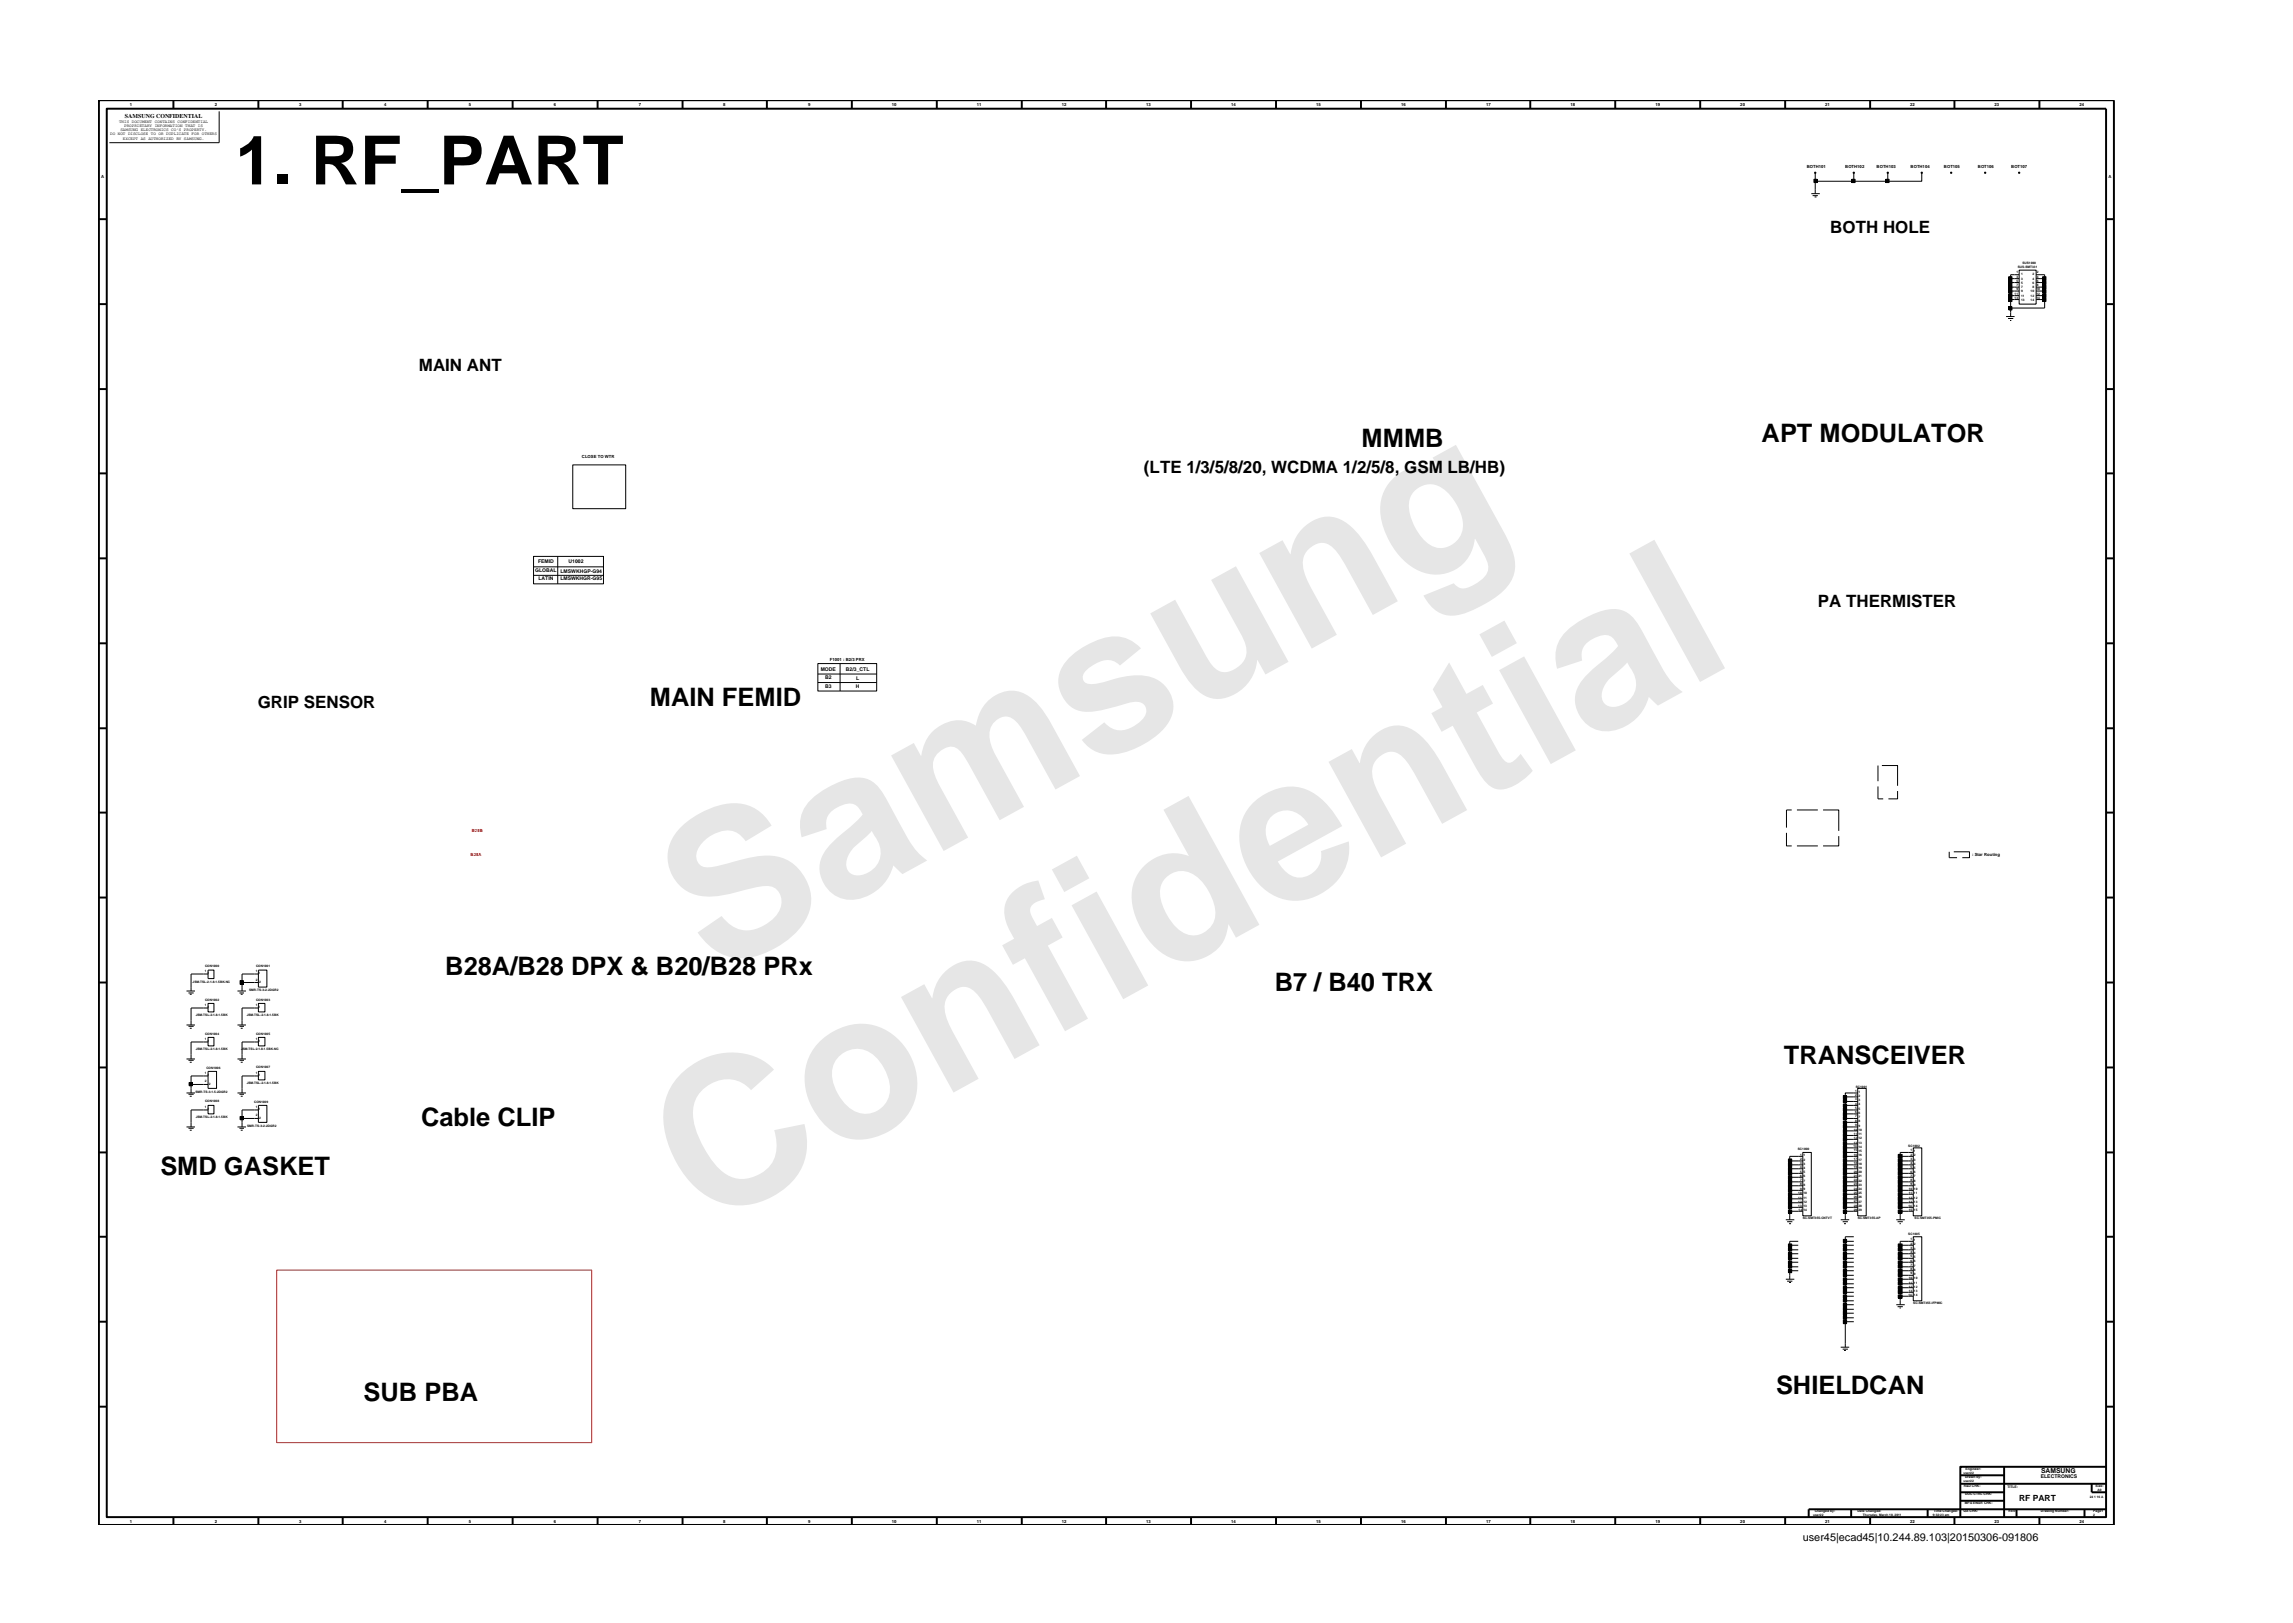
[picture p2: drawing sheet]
<svg xmlns="http://www.w3.org/2000/svg" width="297mm" height="210mm" viewBox="0 0 297 210" stroke-linecap="round" stroke-linejoin="round" font-family="sans-serif">
<defs><g id="words">
<g font-size="26.5" fill="#e6e6e6">
<text x="92.4" y="126.7" transform="rotate(-29 92.4 126.7)">Samsung</text>
<text x="91.1" y="159.4" transform="rotate(-29 91.1 159.4)">Confidential</text>
</g>
<text font-size="8.8" x="30.5" y="23.9">1. RF_PART</text>
<g font-size="3.3">
<text x="176.4" y="57.9">MMMB</text>
<text x="228.2" y="57.3">APT MODULATOR</text>
<text x="84.2" y="91.5">MAIN FEMID</text>
<text x="57.7" y="126.4">B28A/B28 DPX &amp; B20/B28 PRx</text>
<text x="165.1" y="128.4">B7 / B40 TRX</text>
<text x="231.1" y="137.9">TRANSCEIVER</text>
<text x="54.6" y="145.8">Cable CLIP</text>
<text x="20.8" y="152.3">SMD GASKET</text>
<text x="47.1" y="181.6">SUB PBA</text>
<text x="230.1" y="180.5">SHIELDCAN</text>
</g>
<g font-size="2.2">
<text x="237.1" y="30.2">BOTH HOLE</text>
<text x="54.3" y="48">MAIN ANT</text>
<text x="148.2" y="61.3">(LTE 1/3/5/8/20, WCDMA 1/2/5/8, GSM LB/HB)</text>
<text x="235.5" y="78.7">PA THERMISTER</text>
<text x="33.4" y="91.7">GRIP SENSOR</text>
</g>
<text font-size="1.4" x="233.5" y="199.7">user45|ecad45|10.244.89.103|20150306-091806</text>
<text font-size="1.1" x="261.6" y="194.4">RF PART</text>
<text font-size=".9" x="264.4" y="190.8">SAMSUNG</text>
<text font-size=".8" x="16.2" y="15.3">SAMSUNG CONFIDENTIAL</text>
<g font-size=".7">
<text x="69.3" y="74.1">GLOBAL</text>
<text x="69.7" y="73">FEMID</text>
<text x="69.8" y="75.2">LATIN</text>
<text x="72.6" y="75.2">LMSWKHGR-G95</text>
<text x="72.6" y="74.3">LMSWKHGP-G94</text>
<text x="73.6" y="73">U1002</text>
<text x="106.3" y="86.9">MODE</text>
<text x="106.9" y="89.1">B3</text>
<text x="106.9" y="88">B2</text>
<text x="109.6" y="86.9">B2/3_CTL</text>
<text x="110.9" y="89.1">H</text>
<text x="110.9" y="88.2">L</text>
<text x="264.4" y="191.5">ELECTRONICS</text>
</g>
<g font-size=".5">
<text x="14.3" y="17.5">DO NOT DISCLOSE TO OR DUPLICATE FOR OTHERS</text>
<text x="15.4" y="15.9">THIS DOCUMENT CONTAINS CONFIDENTIAL</text>
<text x="15.6" y="17">SAMSUNG ELECTRONICS CO’S PROPERTY.</text>
<text x="16.1" y="16.4">PROPRIETARY INFORMATION THAT IS</text>
<text x="16.8" y="13.8">1</text>
<text x="27.8" y="13.8">2</text>
<text x="38.7" y="13.8">3</text>
<text x="49.7" y="13.8">4</text>
<text x="60.8" y="13.8">5</text>
<text x="71.8" y="13.8">6</text>
<text x="82.8" y="13.8">7</text>
<text x="93.7" y="13.8">8</text>
<text x="104.7" y="13.8">9</text>
<text x="115.5" y="13.8">10</text>
<text x="126.6" y="13.8">11</text>
<text x="137.6" y="13.8">12</text>
<text x="148.5" y="13.8">13</text>
<text x="159.5" y="13.8">14</text>
<text x="170.5" y="13.8">15</text>
<text x="181.5" y="13.8">16</text>
<text x="192.5" y="13.8">17</text>
<text x="203.4" y="13.8">18</text>
<text x="214.4" y="13.8">19</text>
<text x="225.4" y="13.8">20</text>
<text x="236.5" y="13.8">21</text>
<text x="247.5" y="13.8">22</text>
<text x="258.4" y="13.8">23</text>
<text x="269.4" y="13.8">24</text>
<text x="13.1" y="23.1">A</text>
<text x="15.9" y="18.1">EXCEPT AS AUTHORIZED BY SAMSUNG.</text>
<text x="234" y="21.7">BOTH101</text>
<text x="239" y="21.7">BOTH102</text>
<text x="243.1" y="21.7">BOTH103</text>
<text x="247.5" y="21.7">BOTH104</text>
<text x="251.8" y="21.7">BOT105</text>
<text x="256.2" y="21.7">BOT106</text>
<text x="260.5" y="21.7">BOT107</text>
<text x="273.1" y="23.1">A</text>
<text x="75.4" y="59.3">CLOSE TO WTR</text>
<text x="107.5" y="85.6">F1001 : B2/3 PRX</text>
<text x="255.5" y="110.9">: Star Routing</text>
<text x="16.8" y="197.2">1</text>
<text x="27.8" y="197.2">2</text>
<text x="38.7" y="197.2">3</text>
<text x="49.7" y="197.2">4</text>
<text x="60.8" y="197.2">5</text>
<text x="71.8" y="197.2">6</text>
<text x="82.8" y="197.2">7</text>
<text x="93.7" y="197.2">8</text>
<text x="104.7" y="197.2">9</text>
<text x="115.5" y="197.2">10</text>
<text x="126.6" y="197.2">11</text>
<text x="137.6" y="197.2">12</text>
<text x="148.5" y="197.2">13</text>
<text x="159.5" y="197.2">14</text>
<text x="170.5" y="197.2">15</text>
<text x="181.5" y="197.2">16</text>
<text x="192.5" y="197.2">17</text>
<text x="203.4" y="197.2">18</text>
<text x="214.4" y="197.2">19</text>
<text x="225.4" y="197.2">20</text>
<text x="236.5" y="197.2">21</text>
<text x="247.5" y="197.2">22</text>
<text x="258.4" y="197.2">23</text>
<text x="269.4" y="197.2">24</text>
</g>
<g font-size=".5" fill="#f00">
<text x="61.1" y="107.8">B28B</text>
<text x="61" y="110.9">B28A</text>
</g>
<g font-size=".4">
<text x="261.2" y="35.4">1</text>
<text x="261.4" y="34.7">SUS-SMT331</text>
<text x="261.8" y="35.7">1</text>
<text x="262" y="34.1">SUS1000</text>
<text x="263.3" y="35.7">2</text>
<text x="263.9" y="35.4">2</text>
<text x="261" y="38.2">11</text>
<text x="261" y="38.7">13</text>
<text x="261.2" y="36">3</text>
<text x="261.2" y="36.5">5</text>
<text x="261.2" y="37.1">7</text>
<text x="261.2" y="37.6">9</text>
<text x="261.8" y="38.5">11</text>
<text x="261.8" y="39">13</text>
<text x="261.8" y="36.3">3</text>
<text x="261.8" y="36.8">5</text>
<text x="261.8" y="37.4">7</text>
<text x="261.8" y="37.9">9</text>
<text x="263.1" y="37.9">10</text>
<text x="263.1" y="38.5">12</text>
<text x="263.1" y="39">14</text>
<text x="263.3" y="36.3">4</text>
<text x="263.3" y="36.8">6</text>
<text x="263.3" y="37.4">8</text>
<text x="263.8" y="37.6">10</text>
<text x="263.8" y="38.2">12</text>
<text x="263.8" y="38.7">14</text>
<text x="263.9" y="36">4</text>
<text x="263.9" y="36.5">6</text>
<text x="263.9" y="37.1">8</text>
<text x="26.6" y="126">1</text>
<text x="26.6" y="125.3">CON1000</text>
<text x="33.2" y="126">1</text>
<text x="33.2" y="125.3">CON1001</text>
<text x="25" y="127.3">JSM-TSL-2-1.8-1.5BK-NC</text>
<text x="25.3" y="131.7">JSM-TSL-2-1.8-1.5BK</text>
<text x="26.6" y="130.3">1</text>
<text x="26.6" y="129.7">CON1002</text>
<text x="26.9" y="126.2">1</text>
<text x="26.9" y="130.6">1</text>
<text x="32" y="131.7">JSM-TSL-2-1.8-1.5BK</text>
<text x="32.3" y="128.4">SMR-TS-3-2-2DGR2</text>
<text x="33.2" y="130.3">1</text>
<text x="33.2" y="127.1">2</text>
<text x="33.2" y="129.7">CON1003</text>
<text x="33.5" y="130.6">1</text>
<text x="33.5" y="126.2">1</text>
<text x="33.6" y="127.3">2</text>
<text x="25.3" y="136.1">JSM-TSL-2-1.8-1.5BK</text>
<text x="26.6" y="134.7">1</text>
<text x="26.6" y="134.1">CON1004</text>
<text x="26.9" y="135">1</text>
<text x="31.2" y="136.1">JSM-TSL-2-1.8-1.5BK-NC</text>
<text x="33.2" y="134.7">1</text>
<text x="33.2" y="134.1">CON1005</text>
<text x="33.5" y="135">1</text>
<text x="25.3" y="141.6">SMR-TS-3-1.5-2DGR2</text>
<text x="26.6" y="139.1">1</text>
<text x="26.6" y="140.2">2</text>
<text x="26.6" y="143.5">1</text>
<text x="26.6" y="142.8">CON1008</text>
<text x="26.7" y="138.5">CON1006</text>
<text x="26.9" y="139.4">1</text>
<text x="26.9" y="143.8">1</text>
<text x="27.1" y="140.5">2</text>
<text x="32" y="140.5">JSM-TSL-2-1.8-1.5BK</text>
<text x="32.9" y="142.9">CON1009</text>
<text x="33.2" y="139.1">1</text>
<text x="33.2" y="143.5">1</text>
<text x="33.2" y="138.4">CON1007</text>
<text x="33.5" y="139.4">1</text>
<text x="33.5" y="143.8">1</text>
<text x="240.3" y="142.5">3</text>
<text x="240.3" y="143.1">4</text>
<text x="240.3" y="143.6">5</text>
<text x="240.3" y="142">2</text>
<text x="240.3" y="141.4">1</text>
<text x="240.4" y="140.9">SC1001</text>
<text x="240.7" y="142.7">3</text>
<text x="240.7" y="143.2">4</text>
<text x="240.7" y="143.8">5</text>
<text x="240.7" y="142.1">2</text>
<text x="240.7" y="141.6">1</text>
<text x="25.3" y="144.9">JSM-TSL-2-1.8-1.5BK</text>
<text x="32" y="146">SMR-TS-3-2-2DGR2</text>
<text x="33.2" y="144.6">2</text>
<text x="33.6" y="144.9">2</text>
<text x="232.9" y="149">SC1000</text>
<text x="233.2" y="149.7">1</text>
<text x="233.6" y="149.8">1</text>
<text x="240.1" y="148.6">14</text>
<text x="240.1" y="149.1">15</text>
<text x="240.1" y="149.7">16</text>
<text x="240.1" y="146.5">10</text>
<text x="240.1" y="147.1">11 11</text>
<text x="240.1" y="147.6">12 12</text>
<text x="240.1" y="148.2">13</text>
<text x="240.3" y="144.2">6</text>
<text x="240.3" y="144.7">7</text>
<text x="240.3" y="145.3">8</text>
<text x="240.3" y="145.8">9</text>
<text x="240.7" y="144.3">6</text>
<text x="240.7" y="144.9">7</text>
<text x="240.7" y="145.4">8</text>
<text x="240.7" y="146">9</text>
<text x="240.7" y="149.3">15</text>
<text x="240.7" y="149.8">16</text>
<text x="240.7" y="146.5">10</text>
<text x="240.7" y="148.2">13</text>
<text x="240.7" y="148.7">14</text>
<text x="247.2" y="148.6">SC1002</text>
<text x="247.5" y="149.1">1</text>
<text x="247.5" y="149.7">2</text>
<text x="247.9" y="149.3">1</text>
<text x="247.9" y="149.8">2</text>
<text x="232.9" y="155.3">11 11</text>
<text x="232.9" y="155.8">12 12</text>
<text x="232.9" y="154.7">10</text>
<text x="233.2" y="151.9">5</text>
<text x="233.2" y="152.4">6</text>
<text x="233.2" y="153">7</text>
<text x="233.2" y="153.5">8</text>
<text x="233.2" y="154.1">9</text>
<text x="233.2" y="150.2">2</text>
<text x="233.2" y="150.8">3</text>
<text x="233.2" y="151.3">4</text>
<text x="233.6" y="151.4">4</text>
<text x="233.6" y="152">5</text>
<text x="233.6" y="152.5">6</text>
<text x="233.6" y="153.1">7</text>
<text x="233.6" y="153.6">8</text>
<text x="233.6" y="154.2">9</text>
<text x="233.6" y="154.7">10</text>
<text x="233.6" y="150.4">2</text>
<text x="233.6" y="150.9">3</text>
<text x="240.1" y="153">22</text>
<text x="240.1" y="153.5">23</text>
<text x="240.1" y="154.1">24</text>
<text x="240.1" y="154.6">25</text>
<text x="240.1" y="155.2">26</text>
<text x="240.1" y="155.7">27</text>
<text x="240.1" y="150.2">17</text>
<text x="240.1" y="150.8">18</text>
<text x="240.1" y="151.3">19</text>
<text x="240.1" y="151.9">20</text>
<text x="240.1" y="152.4">21</text>
<text x="240.7" y="153.1">22</text>
<text x="240.7" y="153.6">23</text>
<text x="240.7" y="154.2">24</text>
<text x="240.7" y="154.7">25</text>
<text x="240.7" y="155.2">26</text>
<text x="240.7" y="155.8">27</text>
<text x="240.7" y="150.4">17</text>
<text x="240.7" y="150.9">18</text>
<text x="240.7" y="151.4">19</text>
<text x="240.7" y="152">20</text>
<text x="240.7" y="152.5">21</text>
<text x="247.3" y="154.2">10 10</text>
<text x="247.3" y="154.7">11</text>
<text x="247.3" y="155.3">12</text>
<text x="247.3" y="155.8">13 13</text>
<text x="247.5" y="151.9">6</text>
<text x="247.5" y="152.4">7</text>
<text x="247.5" y="153">8</text>
<text x="247.5" y="153.5">9</text>
<text x="247.5" y="150.2">3</text>
<text x="247.5" y="150.8">4</text>
<text x="247.5" y="151.3">5</text>
<text x="247.9" y="154.7">11</text>
<text x="247.9" y="152">6</text>
<text x="247.9" y="152.5">7</text>
<text x="247.9" y="153.1">8</text>
<text x="247.9" y="153.6">9</text>
<text x="247.9" y="155.3">12</text>
<text x="247.9" y="150.4">3</text>
<text x="247.9" y="150.9">4</text>
<text x="247.9" y="151.4">5</text>
<text x="232.9" y="156.4">13</text>
<text x="233" y="156.8">14</text>
<text x="233.5" y="158">SC-SMT355-CNTVT</text>
<text x="233.6" y="156.4">13</text>
<text x="233.6" y="156.9">14</text>
<text x="240.1" y="156.8">29</text>
<text x="240.1" y="156.3">28</text>
<text x="240.7" y="157.9">SC-SMT355-AP</text>
<text x="240.7" y="156.4">28</text>
<text x="240.7" y="156.9">29</text>
<text x="247.2" y="160">SC1005</text>
<text x="247.2" y="156.3">14</text>
<text x="247.3" y="156.9">15</text>
<text x="247.5" y="160.6">1</text>
<text x="247.5" y="161.2">2</text>
<text x="247.5" y="161.7">3</text>
<text x="247.9" y="160.8">1</text>
<text x="247.9" y="161.3">2</text>
<text x="247.9" y="161.9">3</text>
<text x="247.9" y="156.4">14</text>
<text x="247.9" y="156.9">15</text>
<text x="248" y="157.9">SC-SMT355-PMIC</text>
<text x="247.2" y="167.8">14</text>
<text x="247.3" y="165.7">10</text>
<text x="247.3" y="166.3">11 11</text>
<text x="247.3" y="166.8">12 12</text>
<text x="247.3" y="167.4">13</text>
<text x="247.5" y="162.8">5</text>
<text x="247.5" y="163.4">6</text>
<text x="247.5" y="163.9">7</text>
<text x="247.5" y="164.5">8</text>
<text x="247.5" y="165">9</text>
<text x="247.5" y="162.3">4</text>
<text x="247.9" y="162.4">4</text>
<text x="247.9" y="163">5</text>
<text x="247.9" y="163.5">6</text>
<text x="247.9" y="164.1">7</text>
<text x="247.9" y="164.6">8</text>
<text x="247.9" y="165.2">9</text>
<text x="247.9" y="165.7">10</text>
<text x="247.9" y="167.4">13</text>
<text x="247.9" y="167.9">14</text>
<text x="247.8" y="169">SC-SMT355-IFPMIC</text>
<text x="254.4" y="191">user22</text>
<text x="254.6" y="191.5">Drawn by:</text>
<text x="254.6" y="190.4">Engineer:</text>
<text x="234.9" y="196.5">user22</text>
<text x="235.1" y="195.9">Changed by:</text>
<text x="240.6" y="195.9">Date Changed:</text>
<text x="241.3" y="196.5">Thursday, March 10, 2011</text>
<text x="250.4" y="196.5">9:32:23 am</text>
<text x="250.5" y="195.9">Time Changed:</text>
<text x="254.4" y="195.9">QA CHK:</text>
<text x="254.4" y="192.1">user22</text>
<text x="254.4" y="192.6">R&amp;D CHK:</text>
<text x="254.5" y="194.8">MFG ENGR CHK:</text>
<text x="254.6" y="193.7">DOC CTRL CHK:</text>
<text x="260" y="192.8">TITLE:</text>
<text x="260.2" y="195.9">REV:</text>
<text x="264.4" y="195.9">Drawing Number:</text>
<text x="270.7" y="194">24 1 16 A</text>
<text x="271.1" y="196.5">2</text>
<text x="271.2" y="195.9">Page1</text>
<text x="271.5" y="192.6">Size:</text>
<text x="271.7" y="193.2">A0</text>
</g>
</g></defs>
<g fill="none" stroke="#000" stroke-width=".13">
<path d="M28.4 14.4v4.1h-14.2M234.6 25.1h1.1M234.8 25.3h.7M235 23.2h.4v.5h-.4zM235.1 25.5h.2M235.1 22.4v2.7M235.1 23.5h9.4M239.9 23.2h.4v.5h-.4zM240.1 22.4v1.1M244.3 23.2h.4v.5h-.4zM244.5 22.4v1.1M248.9 22.4v1.1h-4.4"/>
<path d="M260.2 39.7h.4v.5h-.4zM260.2 38.6h.4v.5h-.4zM260.2 38h.4v.6h-.4zM260.2 37.5h.4v.5h-.4zM260.2 36.9h.4v.6h-.4zM260.2 36.4h.4v.5h-.4zM260.2 35.8h.4v.6h-.4zM260.5 37.7h1.1M260.5 36.1h1.1M260.5 36.6h1.1M260.5 37.2h1.1M260.5 38.3h1.1"/>
<path d="M260.5 38.8h1.1M261.6 35h2.2v4.4h-2.2zM261.6 35.6h-1.1v5.4M263.8 37.7h1.1M263.8 35.6h1.1v4.3h-4.4M263.8 36.1h1.1M263.8 36.6h1.1M263.8 37.2h1.1M263.8 38.3h1.1M263.8 38.8h1.1M264.6 38.6h.4v.5h-.4zM264.6 38h.4v.6h-.4z"/>
<path d="M264.6 37.5h.4v.5h-.4zM264.6 36.9h.4v.6h-.4zM264.6 36.4h.4v.5h-.4zM264.6 35.8h.4v.6h-.4zM259.9 41h1.1M260.1 41.3h.7M260.4 41.5h.1M69.1 72.1h9.1v3.5h-9.1zM69.1 73.4h9.1M69.1 74.5h9.1M72.2 72.1v3.5M74.2 60.2h6.9v5.7h-6.9z"/>
<path d="M105.9 86h7.7v3.5h-7.7zM105.9 87.3h7.7M105.9 88.4h7.7M108.8 86v3.5M243.3 99.2v2M243.8 99.2h2v2.6M231.4 107.9v1.7h.7M232.1 104.9h-.7v2.3M232.8 104.9h2.7M232.8 109.6h2.7M236.2 104.9h2v2.7M238.2 108.3v1.3h-2"/>
<path d="M243.3 101.9v1.6h.7M245.8 102.5v1h-1.2M252.5 110.3v.8h1M253.1 110.3h2v.8h-.9M24.2 128.4h1.1M24.2 137.2h1.1M24.2 132.8h1.1M24.4 128.6h.7M24.4 137.4h.7M24.4 133h.7M24.6 128.8h.2M24.6 137.6h.2"/>
<path d="M24.6 133.2h.2M27 138.8h1.1v2.2h-1.1zM27 130h.7v1.1h-.7zM27 125.7h.7v1.1h-.7zM27 134.4h.7v1.1h-.7zM27 139.4h-2.2v2.2M27 130.6h-2.2v2.2M27 126.2h-2.2v2.2M27 135h-2.2v2.2M30.8 128.4h1.1M30.8 137.2h1.1M30.8 132.8h1.1"/>
<path d="M31 128.6h.6M31 137.4h.6M31 133h.6M31.1 127h.4v.5h-.4zM31.2 128.8h.2M31.2 137.6h.2M31.2 133.2h.2M31.4 127.3h2.1M33.5 134.4h.8v1.1h-.8zM33.5 138.8h.8v1.1h-.8zM33.5 130h.8v1.1h-.8zM33.5 125.7h1.1v2.2h-1.1z"/>
<path d="M33.5 139.4h-2.1v2.2M33.5 130.6h-2.1v2.2M33.5 135h-2.1v2.2M33.5 126.2h-2.1v2.2M24.2 141.6h1.1M24.2 146h1.1M24.4 141.8h.7M24.4 146.2h.7M24.5 140.2h.4v.5h-.4zM24.6 142h.2M24.6 146.4h.2M24.8 140.5h2.2"/>
<path d="M27 143.2h.7v1.1h-.7zM27 143.8h-2.2v2.2M30.8 141.6h1.1M30.8 146h1.1M31 141.8h.6M31 146.2h.6M31.1 144.6h.4v.5h-.4zM31.2 142h.2M31.2 146.4h.2M31.4 144.9h2.1M33.5 143.2h1.1v2.2h-1.1zM33.5 143.8h-2.1v2.2"/>
<path d="M231.3 158h1.1M231.5 158.3h.7M231.7 156.7h.4v.5h-.4zM231.7 156.2h.4v.4h-.4zM231.7 155.6h.4v.5h-.4zM231.7 155.1h.4v.5h-.4zM231.7 154.5h.4v.5h-.4zM231.7 154h.4v.5h-.4zM231.7 153.4h.4v.5h-.4zM231.7 152.9h.4v.5h-.4zM231.7 152.3h.4v.5h-.4zM231.7 151.8h.4v.5h-.4z"/>
<path d="M231.7 151.2h.4v.5h-.4zM231.7 150.7h.4v.5h-.4zM231.7 150.1h.4v.5h-.4zM231.8 158.5h.2M231.8 150.4h1.7M231.8 152h1.7M231.8 151.4h1.7M231.8 150.9h1.7M231.8 152.5h1.7M231.8 154.2h1.7M231.8 153.6h1.7M231.8 153.1h1.7"/>
<path d="M231.8 154.7h1.7M231.8 155.3h1.7M231.8 156.4h1.7M231.8 155.8h1.7M231.8 156.9h1.7M233.5 149.3h1.1v8.2h-1.1zM233.5 149.8h-1.7v8.2M238.4 158h1.2M238.7 158.3h.7M238.8 156.7h.4v.5h-.4zM238.8 156.2h.4v.4h-.4zM238.8 155.6h.4v.5h-.4z"/>
<path d="M238.8 155.1h.4v.5h-.4zM238.8 154.5h.4v.5h-.4zM238.8 154h.4v.5h-.4zM238.8 153.4h.4v.5h-.4zM238.8 152.9h.4v.5h-.4zM238.8 152.3h.4v.5h-.4zM238.8 151.8h.4v.5h-.4zM238.8 151.2h.4v.5h-.4zM238.8 150.7h.4v.5h-.4zM238.8 150.1h.4v.5h-.4zM238.8 149.5h.4v.6h-.4zM238.8 149h.4v.5h-.4z"/>
<path d="M238.8 148.4h.4v.6h-.4zM238.8 147.9h.4v.5h-.4zM238.8 147.3h.4v.6h-.4zM238.8 146.8h.4v.5h-.4zM238.8 146.3h.4v.5h-.4zM238.8 145.7h.4v.5h-.4zM238.8 145.2h.4v.5h-.4zM238.8 144.6h.4v.5h-.4zM238.8 144.1h.4v.5h-.4zM238.8 143.5h.4v.5h-.4zM238.8 143h.4v.5h-.4zM238.8 142.4h.4v.5h-.4z"/>
<path d="M238.8 141.9h.4v.5h-.4zM238.9 158.5h.2M239 144.9h1.7M239 143.8h1.7M239 142.1h1.7M239 143.2h1.7M239 142.7h1.7M239 144.3h1.7M239 145.4h1.7M239 146h1.7M239 146.5h1.7M239 147.1h1.7"/>
<path d="M239 147.6h1.7M239 148.2h1.7M239 148.7h1.7M239 150.4h1.7M239 149.8h1.7M239 149.3h1.7M239 152h1.7M239 151.4h1.7M239 150.9h1.7M239 152.5h1.7M239 154.2h1.7M239 153.6h1.7"/>
<path d="M239 153.1h1.7M239 154.7h1.7M239 155.3h1.7M239 156.4h1.7M239 155.8h1.7M239 156.9h1.7M239 142.1v15.9M240.7 141h1.1v16.5h-1.1zM240.7 141.6h-1.7v.5M240.7 141h.1M245.6 158h1.1M245.8 158.3h.7"/>
<path d="M245.9 156.7h.5v.5h-.5zM245.9 156.2h.5v.4h-.5zM245.9 155.6h.5v.5h-.5zM245.9 155.1h.5v.5h-.5zM245.9 154.5h.5v.5h-.5zM245.9 154h.5v.5h-.5zM245.9 153.4h.5v.5h-.5zM245.9 152.9h.5v.5h-.5zM245.9 152.3h.5v.5h-.5zM245.9 151.8h.5v.5h-.5zM245.9 151.2h.5v.5h-.5zM245.9 150.7h.5v.5h-.5z"/>
<path d="M245.9 150.1h.5v.5h-.5zM245.9 149.5h.5v.6h-.5zM246.1 158.5h.1M246.2 150.4h1.6M246.2 149.8h1.6M246.2 152h1.6M246.2 151.4h1.6M246.2 150.9h1.6M246.2 152.5h1.6M246.2 154.2h1.6M246.2 153.6h1.6M246.2 153.1h1.6"/>
<path d="M246.2 154.7h1.6M246.2 155.3h1.6M246.2 156.4h1.6M246.2 155.8h1.6M246.2 156.9h1.6M247.8 148.7h1.1v8.8h-1.1zM247.8 149.3h-1.6v8.7M231.3 165.7h1.1M231.5 166h.7M231.7 164.5h.4v.4h-.4zM231.7 163.9h.4v.4h-.4zM231.7 163.4h.4v.4h-.4z"/>
<path d="M231.7 162.8h.4v.4h-.4zM231.7 162.2h.4v.5h-.4zM231.7 161.7h.4v.4h-.4zM231.7 161.1h.4v.5h-.4zM231.8 166.1h.2M231.8 161.3h1.1M231.8 162.4h1.1M231.8 161.9h1.1M231.8 163h1.1M231.8 163.5h1.1M231.8 164.1h1.1M231.8 164.6h1.1"/>
<path d="M232.9 160.8h-1.1v4.9M238.4 174.5h1.2M238.7 174.8h.7M238.8 171h.4v.5h-.4zM238.8 170.5h.4v.4h-.4zM238.8 169.9h.4v.5h-.4zM238.8 169.4h.4v.4h-.4zM238.8 168.9h.4v.4h-.4zM238.8 168.3h.4v.4h-.4zM238.8 167.8h.4v.4h-.4zM238.8 167.2h.4v.4h-.4zM238.8 166.7h.4v.4h-.4z"/>
<path d="M238.8 166.1h.4v.4h-.4zM238.8 165.6h.4v.4h-.4zM238.8 165h.4v.4h-.4zM238.8 164.5h.4v.4h-.4zM238.8 163.9h.4v.4h-.4zM238.8 163.4h.4v.4h-.4zM238.8 162.8h.4v.4h-.4zM238.8 162.2h.4v.5h-.4zM238.8 161.7h.4v.4h-.4zM238.8 161.1h.4v.5h-.4zM238.8 160.6h.4v.4h-.4zM238.9 174.9h.2"/>
<path d="M239 169h1.1M239 161.3h1.1M239 167.9h1.1M239 162.4h1.1M239 161.9h1.1M239 160.8h1.1M239 163h1.1M239 163.5h1.1M239 164.1h1.1M239 164.6h1.1M239 165.2h1.1M239 165.7h1.1"/>
<path d="M239 166.3h1.1M239 166.8h1.1M239 167.4h1.1M239 171.2h1.1M239 170.7h1.1M239 170.1h1.1M239 169.6h1.1M239 168.5h1.1M240.1 160.2h-1.1v14.3M245.6 169h1.1M245.8 169.3h.7M245.9 167.8h.5v.4h-.5z"/>
<path d="M245.9 167.2h.5v.4h-.5zM245.9 166.7h.5v.4h-.5zM245.9 166.1h.5v.4h-.5zM245.9 165.6h.5v.4h-.5zM245.9 165h.5v.4h-.5zM245.9 164.5h.5v.4h-.5zM245.9 163.9h.5v.4h-.5zM245.9 163.4h.5v.4h-.5zM245.9 162.8h.5v.4h-.5zM245.9 162.2h.5v.5h-.5zM245.9 161.7h.5v.4h-.5zM245.9 161.1h.5v.5h-.5z"/>
<path d="M246.1 169.4h.1M246.2 161.3h1.6M246.2 167.9h1.6M246.2 162.4h1.6M246.2 161.9h1.6M246.2 163h1.6M246.2 163.5h1.6M246.2 164.1h1.6M246.2 164.6h1.6M246.2 165.2h1.6M246.2 165.7h1.6M246.2 166.3h1.6"/>
<path d="M246.2 166.8h1.6M246.2 167.4h1.6M247.8 160.2h1.1v8.3h-1.1zM247.8 160.8h-1.6v8.2"/>
<circle cx="235.1" cy="22.4" r=".08"/>
<circle cx="240.1" cy="22.4" r=".08"/>
<circle cx="244.5" cy="22.4" r=".08"/>
<circle cx="248.9" cy="22.4" r=".08"/>
<circle cx="252.8" cy="22.4" r=".08"/>
<circle cx="257.2" cy="22.4" r=".08"/>
<circle cx="261.6" cy="22.4" r=".08"/>
</g>
<g fill="#000">
<path d="M235 23.2h.4v.5h-.4z" fill-rule="evenodd"/>
<path d="M239.9 23.2h.4v.5h-.4z" fill-rule="evenodd"/>
<path d="M244.3 23.2h.4v.5h-.4z" fill-rule="evenodd"/>
<path d="M260.2 38.6h.4v.5h-.4z" fill-rule="evenodd"/>
<path d="M260.2 38h.4v.6h-.4z" fill-rule="evenodd"/>
<path d="M260.2 37.5h.4v.5h-.4z" fill-rule="evenodd"/>
<path d="M260.2 36.9h.4v.6h-.4z" fill-rule="evenodd"/>
<path d="M260.2 36.4h.4v.5h-.4z" fill-rule="evenodd"/>
<path d="M260.2 35.8h.4v.6h-.4z" fill-rule="evenodd"/>
<path d="M264.6 38.6h.4v.5h-.4z" fill-rule="evenodd"/>
<path d="M264.6 38h.4v.6h-.4z" fill-rule="evenodd"/>
<path d="M264.6 37.5h.4v.5h-.4z" fill-rule="evenodd"/>
<path d="M264.6 36.9h.4v.6h-.4z" fill-rule="evenodd"/>
<path d="M264.6 36.4h.4v.5h-.4z" fill-rule="evenodd"/>
<path d="M264.6 35.8h.4v.6h-.4z" fill-rule="evenodd"/>
<path d="M260.2 39.7h.4v.5h-.4z" fill-rule="evenodd"/>
<path d="M31.1 127h.4v.5h-.4z" fill-rule="evenodd"/>
<path d="M24.5 140.2h.4v.5h-.4z" fill-rule="evenodd"/>
<path d="M31.1 144.6h.4v.5h-.4z" fill-rule="evenodd"/>
<path d="M231.7 156.7h.4v.5h-.4z" fill-rule="evenodd"/>
<path d="M231.7 156.2h.4v.4h-.4z" fill-rule="evenodd"/>
<path d="M231.7 155.6h.4v.5h-.4z" fill-rule="evenodd"/>
<path d="M231.7 155.1h.4v.5h-.4z" fill-rule="evenodd"/>
<path d="M231.7 154.5h.4v.5h-.4z" fill-rule="evenodd"/>
<path d="M231.7 154h.4v.5h-.4z" fill-rule="evenodd"/>
<path d="M231.7 153.4h.4v.5h-.4z" fill-rule="evenodd"/>
<path d="M231.7 152.9h.4v.5h-.4z" fill-rule="evenodd"/>
<path d="M231.7 152.3h.4v.5h-.4z" fill-rule="evenodd"/>
<path d="M231.7 151.8h.4v.5h-.4z" fill-rule="evenodd"/>
<path d="M231.7 151.2h.4v.5h-.4z" fill-rule="evenodd"/>
<path d="M231.7 150.7h.4v.5h-.4z" fill-rule="evenodd"/>
<path d="M231.7 150.1h.4v.5h-.4z" fill-rule="evenodd"/>
<path d="M238.8 156.7h.4v.5h-.4z" fill-rule="evenodd"/>
<path d="M238.8 156.2h.4v.4h-.4z" fill-rule="evenodd"/>
<path d="M238.8 155.6h.4v.5h-.4z" fill-rule="evenodd"/>
<path d="M238.8 155.1h.4v.5h-.4z" fill-rule="evenodd"/>
<path d="M238.8 154.5h.4v.5h-.4z" fill-rule="evenodd"/>
<path d="M238.8 154h.4v.5h-.4z" fill-rule="evenodd"/>
<path d="M238.8 153.4h.4v.5h-.4z" fill-rule="evenodd"/>
<path d="M238.8 152.9h.4v.5h-.4z" fill-rule="evenodd"/>
<path d="M238.8 152.3h.4v.5h-.4z" fill-rule="evenodd"/>
<path d="M238.8 151.8h.4v.5h-.4z" fill-rule="evenodd"/>
<path d="M238.8 151.2h.4v.5h-.4z" fill-rule="evenodd"/>
<path d="M238.8 150.7h.4v.5h-.4z" fill-rule="evenodd"/>
<path d="M238.8 150.1h.4v.5h-.4z" fill-rule="evenodd"/>
<path d="M238.8 149.5h.4v.6h-.4z" fill-rule="evenodd"/>
<path d="M238.8 149h.4v.5h-.4z" fill-rule="evenodd"/>
<path d="M238.8 148.4h.4v.6h-.4z" fill-rule="evenodd"/>
<path d="M238.8 147.9h.4v.5h-.4z" fill-rule="evenodd"/>
<path d="M238.8 147.3h.4v.6h-.4z" fill-rule="evenodd"/>
<path d="M238.8 146.8h.4v.5h-.4z" fill-rule="evenodd"/>
<path d="M238.8 146.3h.4v.5h-.4z" fill-rule="evenodd"/>
<path d="M238.8 145.7h.4v.5h-.4z" fill-rule="evenodd"/>
<path d="M238.8 145.2h.4v.5h-.4z" fill-rule="evenodd"/>
<path d="M238.8 144.6h.4v.5h-.4z" fill-rule="evenodd"/>
<path d="M238.8 144.1h.4v.5h-.4z" fill-rule="evenodd"/>
<path d="M238.8 143.5h.4v.5h-.4z" fill-rule="evenodd"/>
<path d="M238.8 143h.4v.5h-.4z" fill-rule="evenodd"/>
<path d="M238.8 142.4h.4v.5h-.4z" fill-rule="evenodd"/>
<path d="M238.8 141.9h.4v.5h-.4z" fill-rule="evenodd"/>
<path d="M245.9 156.7h.5v.5h-.5z" fill-rule="evenodd"/>
<path d="M245.9 156.2h.5v.4h-.5z" fill-rule="evenodd"/>
<path d="M245.9 155.6h.5v.5h-.5z" fill-rule="evenodd"/>
<path d="M245.9 155.1h.5v.5h-.5z" fill-rule="evenodd"/>
<path d="M245.9 154.5h.5v.5h-.5z" fill-rule="evenodd"/>
<path d="M245.9 154h.5v.5h-.5z" fill-rule="evenodd"/>
<path d="M245.9 153.4h.5v.5h-.5z" fill-rule="evenodd"/>
<path d="M245.9 152.9h.5v.5h-.5z" fill-rule="evenodd"/>
<path d="M245.9 152.3h.5v.5h-.5z" fill-rule="evenodd"/>
<path d="M245.9 151.8h.5v.5h-.5z" fill-rule="evenodd"/>
<path d="M245.9 151.2h.5v.5h-.5z" fill-rule="evenodd"/>
<path d="M245.9 150.7h.5v.5h-.5z" fill-rule="evenodd"/>
<path d="M245.9 150.1h.5v.5h-.5z" fill-rule="evenodd"/>
<path d="M245.9 149.5h.5v.6h-.5z" fill-rule="evenodd"/>
<path d="M231.7 164.5h.4v.4h-.4z" fill-rule="evenodd"/>
<path d="M231.7 163.9h.4v.4h-.4z" fill-rule="evenodd"/>
<path d="M231.7 163.4h.4v.4h-.4z" fill-rule="evenodd"/>
<path d="M231.7 162.8h.4v.4h-.4z" fill-rule="evenodd"/>
<path d="M231.7 162.2h.4v.5h-.4z" fill-rule="evenodd"/>
<path d="M231.7 161.7h.4v.4h-.4z" fill-rule="evenodd"/>
<path d="M231.7 161.1h.4v.5h-.4z" fill-rule="evenodd"/>
<path d="M238.8 171h.4v.5h-.4z" fill-rule="evenodd"/>
<path d="M238.8 170.5h.4v.4h-.4z" fill-rule="evenodd"/>
<path d="M238.8 169.9h.4v.5h-.4z" fill-rule="evenodd"/>
<path d="M238.8 169.4h.4v.4h-.4z" fill-rule="evenodd"/>
<path d="M238.8 168.9h.4v.4h-.4z" fill-rule="evenodd"/>
<path d="M238.8 168.3h.4v.4h-.4z" fill-rule="evenodd"/>
<path d="M238.8 167.8h.4v.4h-.4z" fill-rule="evenodd"/>
<path d="M238.8 167.2h.4v.4h-.4z" fill-rule="evenodd"/>
<path d="M238.8 166.7h.4v.4h-.4z" fill-rule="evenodd"/>
<path d="M238.8 166.1h.4v.4h-.4z" fill-rule="evenodd"/>
<path d="M238.8 165.6h.4v.4h-.4z" fill-rule="evenodd"/>
<path d="M238.8 165h.4v.4h-.4z" fill-rule="evenodd"/>
<path d="M238.8 164.5h.4v.4h-.4z" fill-rule="evenodd"/>
<path d="M238.8 163.9h.4v.4h-.4z" fill-rule="evenodd"/>
<path d="M238.8 163.4h.4v.4h-.4z" fill-rule="evenodd"/>
<path d="M238.8 162.8h.4v.4h-.4z" fill-rule="evenodd"/>
<path d="M238.8 162.2h.4v.5h-.4z" fill-rule="evenodd"/>
<path d="M238.8 161.7h.4v.4h-.4z" fill-rule="evenodd"/>
<path d="M238.8 161.1h.4v.5h-.4z" fill-rule="evenodd"/>
<path d="M238.8 160.6h.4v.4h-.4z" fill-rule="evenodd"/>
<path d="M245.9 167.8h.5v.4h-.5z" fill-rule="evenodd"/>
<path d="M245.9 167.2h.5v.4h-.5z" fill-rule="evenodd"/>
<path d="M245.9 166.7h.5v.4h-.5z" fill-rule="evenodd"/>
<path d="M245.9 166.1h.5v.4h-.5z" fill-rule="evenodd"/>
<path d="M245.9 165.6h.5v.4h-.5z" fill-rule="evenodd"/>
<path d="M245.9 165h.5v.4h-.5z" fill-rule="evenodd"/>
<path d="M245.9 164.5h.5v.4h-.5z" fill-rule="evenodd"/>
<path d="M245.9 163.9h.5v.4h-.5z" fill-rule="evenodd"/>
<path d="M245.9 163.4h.5v.4h-.5z" fill-rule="evenodd"/>
<path d="M245.9 162.8h.5v.4h-.5z" fill-rule="evenodd"/>
<path d="M245.9 162.2h.5v.5h-.5z" fill-rule="evenodd"/>
<path d="M245.9 161.7h.5v.4h-.5z" fill-rule="evenodd"/>
<path d="M245.9 161.1h.5v.5h-.5z" fill-rule="evenodd"/>
</g>
<g fill="none" stroke="#000" stroke-width=".25">
<path d="M12.8 13h261v184.6h-261zM13.8 14.1h259v182.4h-259zM22.5 13v1.1M33.5 13v1.1M44.4 13v1.1M55.4 13v1.1M66.4 13v1.1M77.4 13v1.1M88.4 13v1.1M99.3 13v1.1M110.3 13v1.1M121.4 13v1.1"/>
<path d="M132.4 13v1.1M143.3 13v1.1M154.3 13v1.1M165.3 13v1.1M176.3 13v1.1M187.3 13v1.1M198.2 13v1.1M209.2 13v1.1M220.2 13v1.1M231.3 13v1.1M242.3 13v1.1M253.2 13v1.1"/>
<path d="M264.2 13v1.1M12.8 28.4h1M12.8 39.4h1M272.8 28.4h1M272.8 39.4h1M12.8 50.4h1M272.8 50.4h1M12.8 61.3h1M12.8 72.3h1M272.8 61.3h1M272.8 72.3h1M12.8 83.3h1"/>
<path d="M12.8 94.3h1M272.8 83.3h1M272.8 94.3h1M12.8 105.3h1M12.8 116.3h1M272.8 105.3h1M272.8 116.3h1M12.8 127.3h1M12.8 138.3h1M272.8 127.3h1M272.8 138.3h1M12.8 149.3h1"/>
<path d="M272.8 149.3h1M12.8 160.2h1M12.8 171.2h1M272.8 160.2h1M272.8 171.2h1M12.8 182.2h1M22.5 196.5v1.1M33.5 196.5v1.1M44.4 196.5v1.1M55.4 196.5v1.1M66.4 196.5v1.1M77.4 196.5v1.1"/>
<path d="M88.4 196.5v1.1M99.3 196.5v1.1M110.3 196.5v1.1M121.4 196.5v1.1M132.4 196.5v1.1M143.3 196.5v1.1M154.3 196.5v1.1M165.3 196.5v1.1M176.3 196.5v1.1M187.3 196.5v1.1M198.2 196.5v1.1M209.2 196.5v1.1"/>
<path d="M220.2 196.5v1.1M231.3 196.5v1.1M239.8 195.5v1M242.3 196.5v1.1M249.7 195.5v1M253.2 196.5v1.1M253.9 191.1h5.7M253.9 192.2h18.9M253.9 193.3h5.7M253.9 194.4h5.7M259.6 190v6.5M261.2 195.5v1"/>
<path d="M264.2 196.5v1.1M270 195.5v1M271 192.2v1.1h1.8M272.8 190h-18.9v6.5M272.8 182.2h1M272.8 195.5h-38.5v1"/>
</g>
<path d="M35.8 164.5h40.9v22.4h-40.9z" fill="none" stroke="#f00" stroke-width=".13"/>
<use href="#words"/>
</svg>
